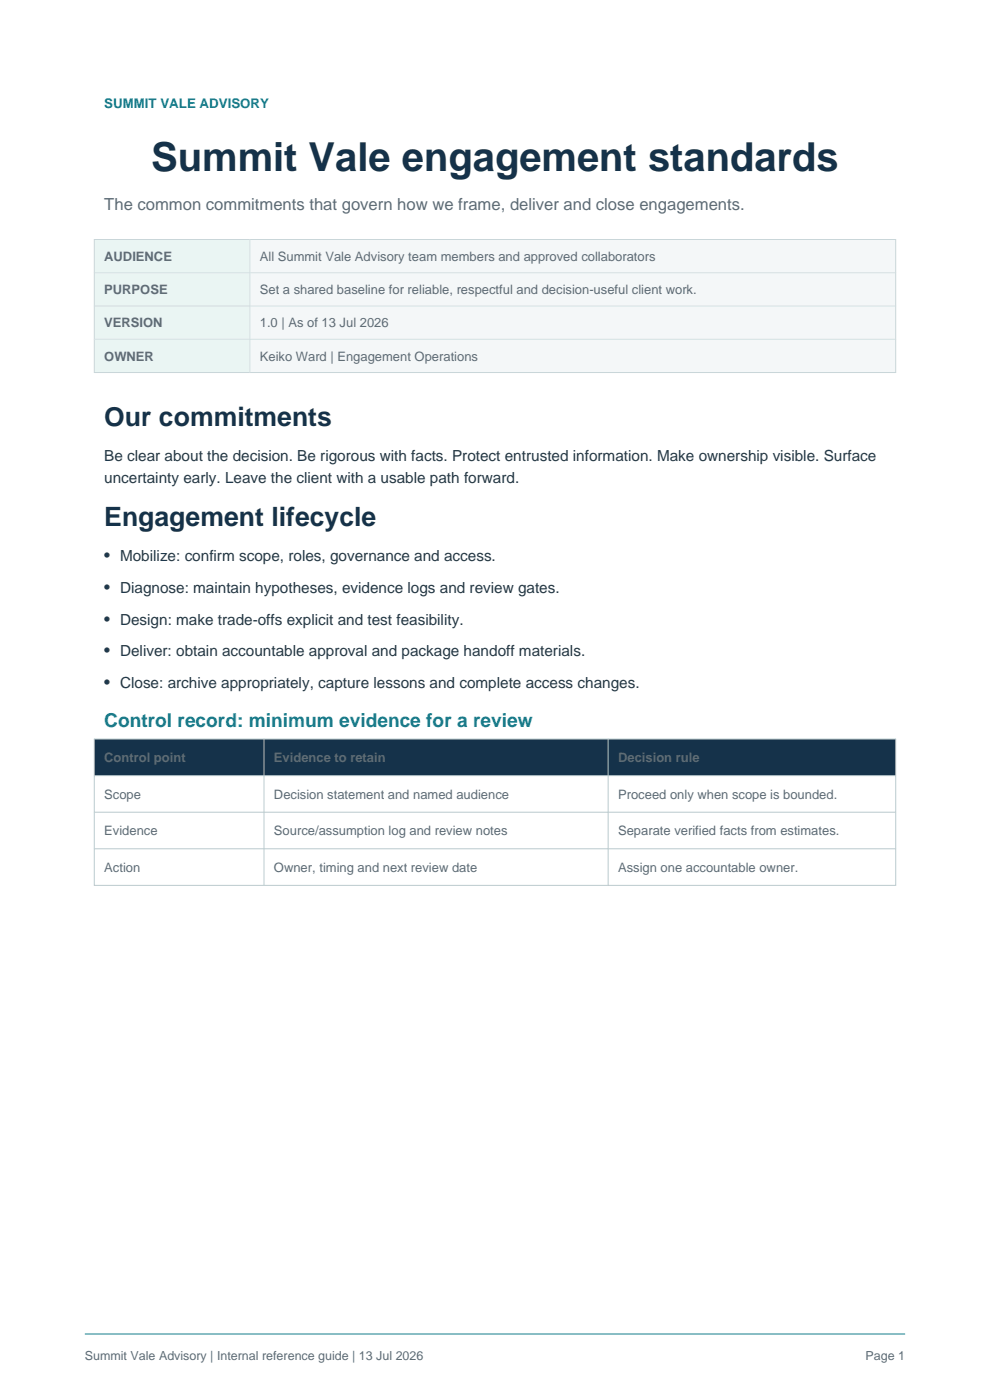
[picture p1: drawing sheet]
<svg xmlns="http://www.w3.org/2000/svg" width="210mm" height="297mm" viewBox="0 0 210 297" stroke-linecap="round" stroke-linejoin="round" font-family="sans-serif">
<defs><g id="words">
<text font-size="8.5" fill="#15324a" x="32.1" y="36.3">Summit Vale engagement standards</text>
<g font-size="5.6" fill="#15324a">
<text x="22.1" y="90.3">Our commitments</text>
<text x="22.1" y="111.6">Engagement lifecycle</text>
</g>
<text font-size="4.1" fill="#147d8b" x="22.1" y="154.1">Control record: minimum evidence for a review</text>
<text font-size="3.5" fill="#5e6b75" x="22.1" y="44.5">The common commitments that govern how we frame, deliver and close engagements.</text>
<g font-size="3.5" fill="#263842">
<text x="22.1" y="119.1">• Mobilize: confirm scope, roles, governance and access.</text>
<text x="22.1" y="125.8">• Diagnose: maintain hypotheses, evidence logs and review gates.</text>
<text x="22.1" y="132.5">• Design: make trade-offs explicit and test feasibility.</text>
<text x="22.1" y="139.2">• Deliver: obtain accountable approval and package handoff materials.</text>
<text x="22.1" y="145.9">• Close: archive appropriately, capture lessons and complete access changes.</text>
</g>
<g font-size="3.2" fill="#263842">
<text x="22.1" y="97.8">Be clear about the decision. Be rigorous with facts. Protect entrusted information. Make ownership visible. Surface</text>
<text x="22.1" y="102.5">uncertainty early. Leave the client with a usable path forward.</text>
</g>
<text font-size="2.8" fill="#147d8b" x="22.1" y="22.9">SUMMIT VALE ADVISORY</text>
<g font-size="2.8" fill="#5e6b75">
<text x="22.1" y="55.3">AUDIENCE</text>
<text x="55.1" y="55.3">All Summit Vale Advisory team members and approved collaborators</text>
<text x="22.1" y="62.4">PURPOSE</text>
<text x="55.1" y="62.4">Set a shared baseline for reliable, respectful and decision-useful client work.</text>
<text x="22.1" y="69.4">VERSION</text>
<text x="55.1" y="69.4">1.0 | As of 13 Jul 2026</text>
<text x="22.1" y="76.5">OWNER</text>
<text x="55.1" y="76.5">Keiko Ward | Engagement Operations</text>
<text x="22.1" y="161.7">Control point</text>
<text x="58.1" y="161.7">Evidence to retain</text>
<text x="131.1" y="161.7">Decision rule</text>
<text x="22.1" y="169.4">Scope</text>
<text x="58.1" y="169.4">Decision statement and named audience</text>
<text x="131.1" y="169.4">Proceed only when scope is bounded.</text>
<text x="22.1" y="177.2">Evidence</text>
<text x="58.1" y="177.2">Source/assumption log and review notes</text>
<text x="131.1" y="177.2">Separate verified facts from estimates.</text>
<text x="22.1" y="184.9">Action</text>
<text x="58.1" y="184.9">Owner, timing and next review date</text>
<text x="131.1" y="184.9">Assign one accountable owner.</text>
</g>
<g font-size="2.6" fill="#5e6b75">
<text x="18" y="288.5">Summit Vale Advisory | Internal reference guide | 13 Jul 2026</text>
<text x="183.6" y="288.5">Page 1</text>
</g>
</g></defs>
<path d="M18 283h174" fill="none" stroke="#147d8b" stroke-width=".21"/>
<path d="M20 50.8h33v28.2h-33z" fill-rule="evenodd" fill="#eaf5f3"/>
<path d="M53 50.8h137v28.2h-137z" fill-rule="evenodd" fill="#f4f7f8"/>
<path d="M20 50.8h170v28.2h-170z" fill="none" stroke="#c9d6d9" stroke-width=".21"/>
<path d="M20 57.9h170M53 50.8v28.2M20 64.9h170M20 72h170" fill="none" stroke="#d5e0e2" stroke-width=".21"/>
<path d="M20 156.8h170v7.7h-170z" fill-rule="evenodd" fill="#15324a"/>
<path d="M20 164.5h170v23.3h-170z" fill-rule="evenodd" fill="#fff"/>
<path d="M20 156.8h170v31h-170zM56 156.8v31M129 156.8v31M20 164.5h170M20 172.3h170M20 180.1h170" fill="none" stroke="#b9c9cd" stroke-width=".21"/>
<use href="#words"/>
</svg>
